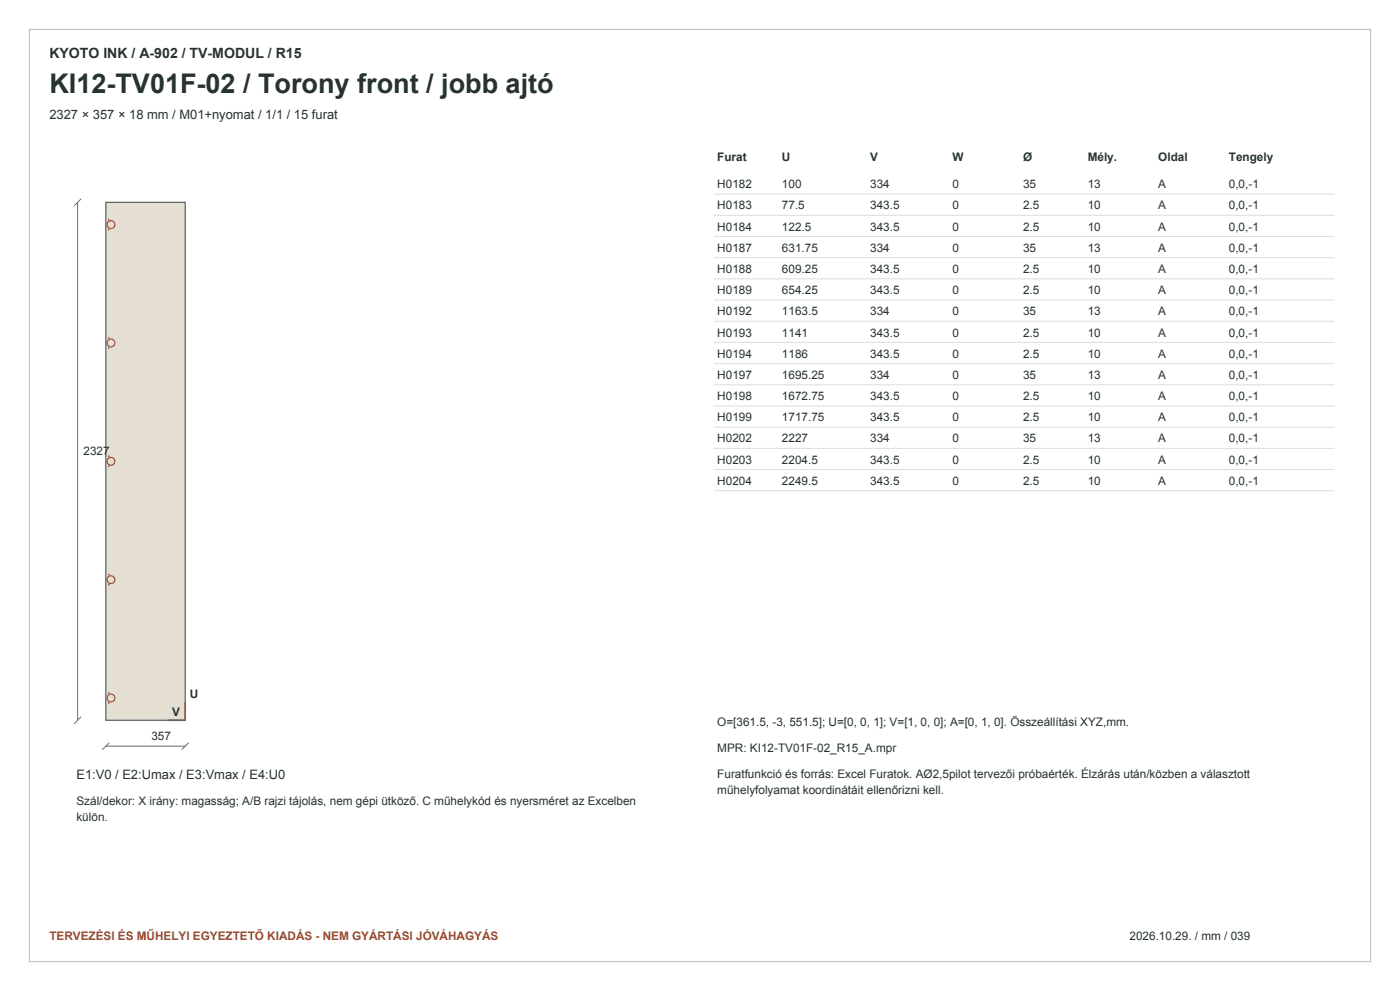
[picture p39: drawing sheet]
<svg xmlns="http://www.w3.org/2000/svg" width="420mm" height="297mm" viewBox="0 0 420 297" stroke-linecap="round" stroke-linejoin="round" font-family="sans-serif">
<defs><g id="words">
<text font-size="8.1" fill="#263331" x="14.8" y="27.9">KI12-TV01F-02 / Torony front / jobb ajtó</text>
<text font-size="4.2" fill="#263331" x="14.8" y="17.3">KYOTO INK / A-902 / TV-MODUL / R15</text>
<g font-size="3.9" fill="#263331">
<text x="14.8" y="35.6">2327 × 357 × 18 mm / M01+nyomat / 1/1 / 15 furat</text>
<text x="22.9" y="233.5">E1:V0 / E2:Umax / E3:Vmax / E4:U0</text>
</g>
<g font-size="3.5" fill="#263331">
<text x="215.2" y="48.3">Furat</text>
<text x="234.6" y="48.3">U</text>
<text x="261.1" y="48.3">V</text>
<text x="285.8" y="48.3">W</text>
<text x="306.9" y="48.3">Ø</text>
<text x="326.3" y="48.3">Mély.</text>
<text x="347.5" y="48.3">Oldal</text>
<text x="368.7" y="48.3">Tengely</text>
<text x="215.2" y="56.4">H0182</text>
<text x="234.6" y="56.4">100</text>
<text x="261.1" y="56.4">334</text>
<text x="285.8" y="56.4">0</text>
<text x="306.9" y="56.4">35</text>
<text x="326.3" y="56.4">13</text>
<text x="347.5" y="56.4">A</text>
<text x="368.7" y="56.4">0,0,-1</text>
<text x="215.2" y="62.8">H0183</text>
<text x="234.6" y="62.8">77.5</text>
<text x="261.1" y="62.8">343.5</text>
<text x="285.8" y="62.8">0</text>
<text x="306.9" y="62.8">2.5</text>
<text x="326.3" y="62.8">10</text>
<text x="347.5" y="62.8">A</text>
<text x="368.7" y="62.8">0,0,-1</text>
<text x="215.2" y="69.1">H0184</text>
<text x="234.6" y="69.1">122.5</text>
<text x="261.1" y="69.1">343.5</text>
<text x="285.8" y="69.1">0</text>
<text x="306.9" y="69.1">2.5</text>
<text x="326.3" y="69.1">10</text>
<text x="347.5" y="69.1">A</text>
<text x="368.7" y="69.1">0,0,-1</text>
<text x="215.2" y="75.5">H0187</text>
<text x="234.6" y="75.5">631.75</text>
<text x="261.1" y="75.5">334</text>
<text x="285.8" y="75.5">0</text>
<text x="306.9" y="75.5">35</text>
<text x="326.3" y="75.5">13</text>
<text x="347.5" y="75.5">A</text>
<text x="368.7" y="75.5">0,0,-1</text>
<text x="215.2" y="81.8">H0188</text>
<text x="234.6" y="81.8">609.25</text>
<text x="261.1" y="81.8">343.5</text>
<text x="285.8" y="81.8">0</text>
<text x="306.9" y="81.8">2.5</text>
<text x="326.3" y="81.8">10</text>
<text x="347.5" y="81.8">A</text>
<text x="368.7" y="81.8">0,0,-1</text>
<text x="215.2" y="88.2">H0189</text>
<text x="234.6" y="88.2">654.25</text>
<text x="261.1" y="88.2">343.5</text>
<text x="285.8" y="88.2">0</text>
<text x="306.9" y="88.2">2.5</text>
<text x="326.3" y="88.2">10</text>
<text x="347.5" y="88.2">A</text>
<text x="368.7" y="88.2">0,0,-1</text>
<text x="215.2" y="94.5">H0192</text>
<text x="234.6" y="94.5">1163.5</text>
<text x="261.1" y="94.5">334</text>
<text x="285.8" y="94.5">0</text>
<text x="306.9" y="94.5">35</text>
<text x="326.3" y="94.5">13</text>
<text x="347.5" y="94.5">A</text>
<text x="368.7" y="94.5">0,0,-1</text>
<text x="215.2" y="100.9">H0193</text>
<text x="234.6" y="100.9">1141</text>
<text x="261.1" y="100.9">343.5</text>
<text x="285.8" y="100.9">0</text>
<text x="306.9" y="100.9">2.5</text>
<text x="326.3" y="100.9">10</text>
<text x="347.5" y="100.9">A</text>
<text x="368.7" y="100.9">0,0,-1</text>
<text x="215.2" y="107.2">H0194</text>
<text x="234.6" y="107.2">1186</text>
<text x="261.1" y="107.2">343.5</text>
<text x="285.8" y="107.2">0</text>
<text x="306.9" y="107.2">2.5</text>
<text x="326.3" y="107.2">10</text>
<text x="347.5" y="107.2">A</text>
<text x="368.7" y="107.2">0,0,-1</text>
<text x="215.2" y="113.6">H0197</text>
<text x="234.6" y="113.6">1695.25</text>
<text x="261.1" y="113.6">334</text>
<text x="285.8" y="113.6">0</text>
<text x="306.9" y="113.6">35</text>
<text x="326.3" y="113.6">13</text>
<text x="347.5" y="113.6">A</text>
<text x="368.7" y="113.6">0,0,-1</text>
<text x="215.2" y="119.9">H0198</text>
<text x="234.6" y="119.9">1672.75</text>
<text x="261.1" y="119.9">343.5</text>
<text x="285.8" y="119.9">0</text>
<text x="306.9" y="119.9">2.5</text>
<text x="326.3" y="119.9">10</text>
<text x="347.5" y="119.9">A</text>
<text x="368.7" y="119.9">0,0,-1</text>
<text x="215.2" y="126.3">H0199</text>
<text x="234.6" y="126.3">1717.75</text>
<text x="261.1" y="126.3">343.5</text>
<text x="285.8" y="126.3">0</text>
<text x="306.9" y="126.3">2.5</text>
<text x="326.3" y="126.3">10</text>
<text x="347.5" y="126.3">A</text>
<text x="368.7" y="126.3">0,0,-1</text>
<text x="25" y="136.5">2327</text>
<text x="215.2" y="132.6">H0202</text>
<text x="234.6" y="132.6">2227</text>
<text x="261.1" y="132.6">334</text>
<text x="285.8" y="132.6">0</text>
<text x="306.9" y="132.6">35</text>
<text x="326.3" y="132.6">13</text>
<text x="347.5" y="132.6">A</text>
<text x="368.7" y="132.6">0,0,-1</text>
<text x="215.2" y="139">H0203</text>
<text x="234.6" y="139">2204.5</text>
<text x="261.1" y="139">343.5</text>
<text x="285.8" y="139">0</text>
<text x="306.9" y="139">2.5</text>
<text x="326.3" y="139">10</text>
<text x="347.5" y="139">A</text>
<text x="368.7" y="139">0,0,-1</text>
<text x="215.2" y="145.3">H0204</text>
<text x="234.6" y="145.3">2249.5</text>
<text x="261.1" y="145.3">343.5</text>
<text x="285.8" y="145.3">0</text>
<text x="306.9" y="145.3">2.5</text>
<text x="326.3" y="145.3">10</text>
<text x="347.5" y="145.3">A</text>
<text x="368.7" y="145.3">0,0,-1</text>
<text x="57" y="209.1">U</text>
<text x="51.6" y="214.5">V</text>
<text x="45.4" y="221.9">357</text>
<text x="215.2" y="217.6">O=[361.5, -3, 551.5]; U=[0, 0, 1]; V=[1, 0, 0]; A=[0, 1, 0]. Összeállítási XYZ,mm.</text>
<text x="215.2" y="225.4">MPR: KI12-TV01F-02_R15_A.mpr</text>
<text x="215.2" y="233.1">Furatfunkció és forrás: Excel Furatok. AØ2,5pilot tervezői próbaérték. Élzárás után/közben a választott</text>
<text x="215.2" y="238.1">műhelyfolyamat koordinátáit ellenőrizni kell.</text>
<text x="22.9" y="241.3">Szál/dekor: X irány: magasság; A/B rajzi tájolás, nem gépi ütköző. C műhelykód és nyersméret az Excelben</text>
<text x="22.9" y="246.2">külön.</text>
<text x="338.9" y="281.8">2026.10.29. / mm / 039</text>
</g>
<text font-size="3.5" fill="#a0492b" x="14.8" y="281.8">TERVEZÉSI ÉS MŰHELYI EGYEZTETŐ KIADÁS - NEM GYÁRTÁSI JÓVÁHAGYÁS</text>
</g></defs>
<path d="M8.8 8.8h402.4v279.4h-402.4z" fill="none" stroke="#bdc7c0" stroke-width=".35"/>
<path d="M31.7 60.6h23.9v155.3h-23.9z" fill-rule="evenodd" fill="#e5dfd3" stroke="#4e6057" stroke-width=".35"/>
<g fill="none" stroke="#b74432" stroke-width=".35">
<circle cx="32.7" cy="65.8" r=".08"/>
<circle cx="32.7" cy="68.8" r=".08"/>
<circle cx="33.3" cy="67.3" r="1.17"/>
<circle cx="32.7" cy="101.3" r=".08"/>
<circle cx="32.7" cy="104.3" r=".08"/>
<circle cx="33.3" cy="102.8" r="1.17"/>
<circle cx="32.7" cy="136.7" r=".08"/>
<circle cx="32.7" cy="139.8" r=".08"/>
<circle cx="33.3" cy="138.2" r="1.17"/>
<circle cx="32.7" cy="172.2" r=".08"/>
<circle cx="32.7" cy="175.2" r=".08"/>
<circle cx="33.3" cy="173.7" r="1.17"/>
<circle cx="32.7" cy="210.7" r=".08"/>
<circle cx="32.7" cy="207.7" r=".08"/>
<circle cx="33.3" cy="209.2" r="1.17"/>
</g>
<path d="M24.3 59.6l-2.1 2.1M23.3 60.6v155.3M24.3 214.8l-2.1 2.1M31.7 223.6h23.9M32.8 222.6l-2.1 2.1M56.6 222.6l-2.1 2.1" fill="none" stroke="#61736b" stroke-width=".3"/>
<path d="M55.6 210.5v5.4" fill="none" stroke="#9f492e" stroke-width=".49"/>
<path d="M50.2 215.9h5.4" fill="none" stroke="#2d6896" stroke-width=".49"/>
<g fill="none" stroke="#d9dfd9" stroke-width=".3">
<path d="M214.1 58.2h186.3M214.1 64.5h186.3M214.1 70.9h186.3M214.1 77.2h186.3M214.1 83.6h186.3M214.1 89.9h186.3M214.1 96.3h186.3M214.1 102.6h186.3M214.1 109h186.3M214.1 115.3h186.3M214.1 121.7h186.3M214.1 128h186.3"/>
<path d="M214.1 134.4h186.3M214.1 140.7h186.3M214.1 147.1h186.3"/>
</g>
<use href="#words"/>
</svg>
